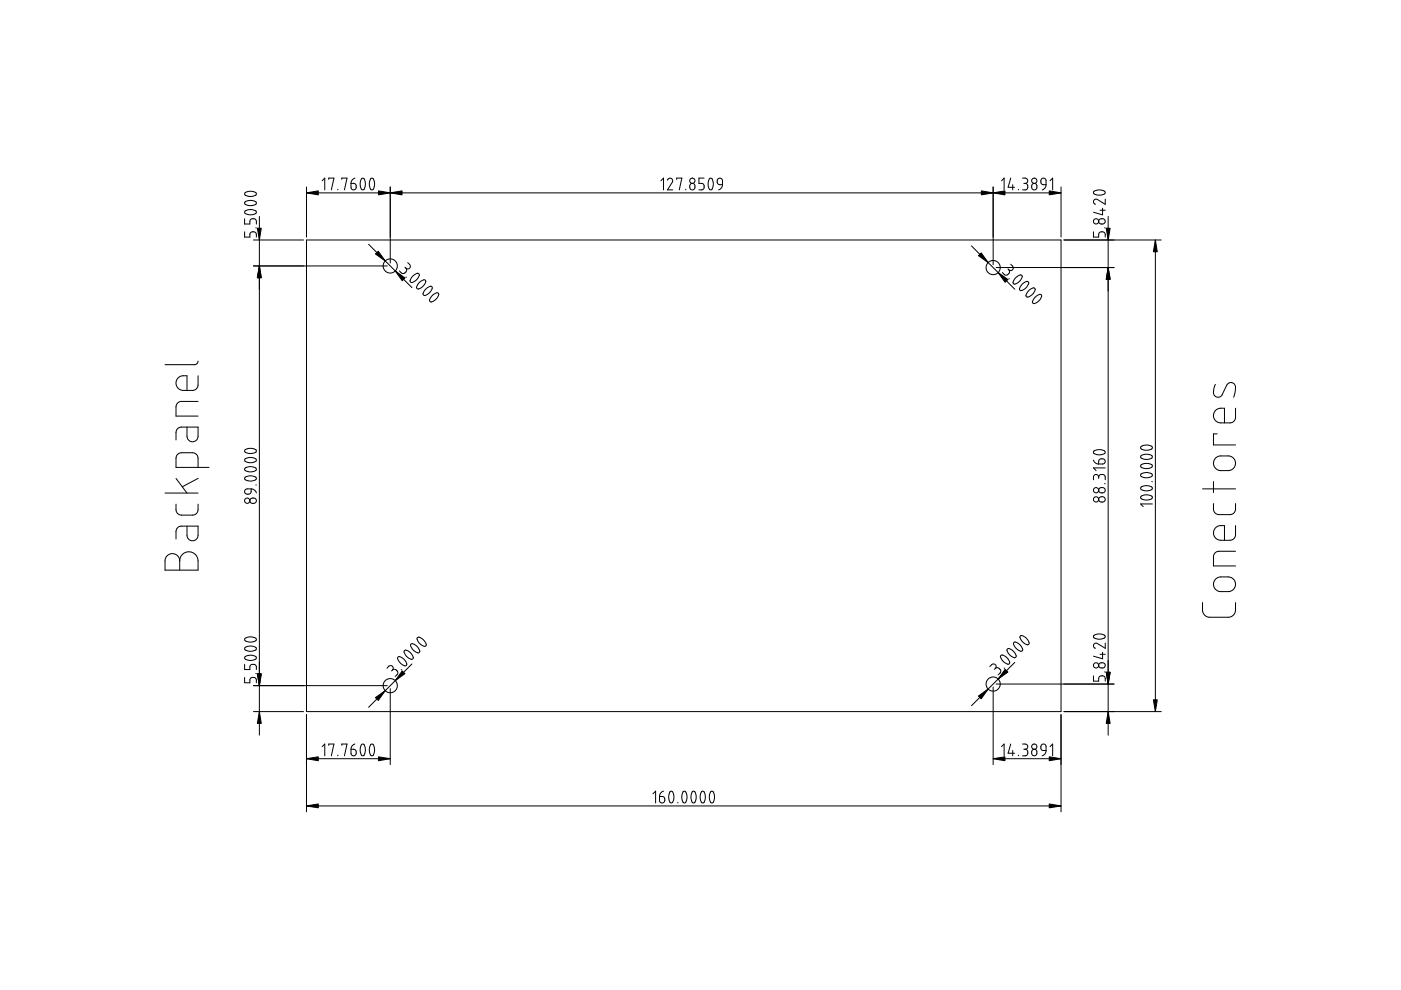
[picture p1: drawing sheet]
<svg xmlns="http://www.w3.org/2000/svg" width="297mm" height="210mm" viewBox="0 0 297 210" stroke-linecap="round" stroke-linejoin="round" font-family="sans-serif">
<g fill="none" stroke="#000" stroke-width=".21">
<path d="M65 39.6v10.7M68.3 38.3l.6-.5v2.5M69.7 38v-.2h1.1l-.5 2.5M72.5 38v-.2h1.1l-.6 2.5M74.4 38.9h.7l.3 .2 .1 .7-.1 .3-.5 .2-.4-.3zM75.2 37.8l-.5 .4-.3 .7M76.7 37.9h.5l.2 .5 .1 .8-.3 .8a.49 .49 0 0 1-.6 .1 .49 .49 0 0 1-.2-.5v-1zM78.6 37.9l.5-.1 .3 .9-.1 1.1-.3 .5-.4-.2-.3-.8v-.7zM82.7 39.6v16.2M140.1 38.3l.6-.5v2.5M141.5 38.2l.5-.4 .6 .3v.5l-1.1 1.7h1.1M143.5 38v-.2h1.1l-.6 2.5"/>
<path d="M146.4 39.1l.5-.2 .4 .2v.8l-.1 .2-.5 .2-.4-.3-.1-.7zM149.3 37.8h-1.1v1.1h.7l.4 .4v.5l-.2 .4-.9 .1M150.4 37.9h.5l.3 .5v.8l-.2 .8a.49 .49 0 0 1-.6 .1 .49 .49 0 0 1-.2-.5v-1zM152.2 38l.4-.2 .4 .1 .2 .3v1h-.7l-.3-.3zM153.2 39.2l-.2 .6-.6 .5M210.6 39.6v16.5M212.3 38.3l.6-.5v2.5M214.3 37.8l-.6 1.9h1.4M214.7 39.2v1.1M216.8 37.8h.7l.3 .3v.6l-.5 .2M217.1 38.9h.2M217.3 38.9l.6 .3v.7l-.3 .3-.8 .1"/>
<path d="M218.9 39.1l.5-.2 .4 .2v.8l-.1 .2-.5 .2-.3-.2-.2-.3zM220.8 37.9l.5-.1 .4 .2 .1 1.2h-.6l-.4-.3-.1-.7zM221.8 39.2l-.2 .7-.6 .4M222.6 38.3l.6-.5v2.5M225 39.6v10.7M51.9 49.1v1.2h1.1v-.7l.5-.5 .7 .2 .2 1M51.9 46.4v1.1h1.1v-.7l.4-.4 .8 .1 .2 1M51.9 44.8l.4-.2 1-.2 .9 .3 .2 .4-.5 .3-1.2 .1-.8-.3zM51.9 42.8l1.1-.3 1.1 .2a.45 .45 0 0 1 .2 .6 .45 .45 0 0 1-.6 .2l-.8 .1-.6-.1-.4-.3zM51.9 40.9l.9-.3 1.3 .1a.44 .44 0 0 1 .2 .6 .44 .44 0 0 1-.5 .3l-.9 .1-.6-.2-.4-.2zM53.7 50.9h10.6M53.7 56.4h28.4"/>
<path d="M54.2 48.3h.2M55 45.9v110M65 50.9h160v100h-160zM65 40.9h160M71.6 40.1v.2M78.1 51.8l9.2 9.2M85.9 56.7l.2 .2M86.1 56.9l.1 .5-.5 .6-.5-.1-.5-.5M86.1 58.7v.1M86.4 55.7l.5 .5 .1 .4-.4 .4-.5-.1M87.5 58.5l.8-.5a.45 .45 0 0 1 .6 .2 .45 .45 0 0 1-.2 .6l-.5 .7-.9 .4a.57 .57 0 0 1-.4-.5 .57 .57 0 0 1 .4-.6zM88.9 59.9l.8-.5a.45 .45 0 0 1 .6 .2 .45 .45 0 0 1-.2 .6l-.7 .8-.7 .3a.57 .57 0 0 1-.4-.5 .57 .57 0 0 1 .3-.6z"/>
<path d="M145.4 40.1v.2M206 52.1l9.2 9.2M211.2 56.7h25M213.7 57l.2 .2M213.9 57.2l.1 .6-.6 .5h-.4l-.5-.5M214 59.1l-.1 .1M214.3 56l.5 .6v.4l-.3 .3-.6-.1M215.2 59l1-.7a.44 .44 0 0 1 .6 .3 .44 .44 0 0 1-.3 .6l-.5 .6-.7 .4a.46 .46 0 0 1-.5-.3 .46 .46 0 0 1 .2-.6zM216 40.1v.2M225.6 50.9h20.6M231.8 49.1v1.2h1.1l.1-.8 .4-.4 .5 .1 .3 .2 .1 .9M231.9 40.6l1.1-.3 1.1 .2a.45 .45 0 0 1 .1 .6 .45 .45 0 0 1-.5 .2l-.8 .1-.8-.2a.36 .36 0 0 1-.2-.6z"/>
<path d="M233.1 46.5l.9-.1 .3 .2v.5l-.3 .4h-.7l-.4-.5zM233.2 44.6h1.1M233.8 44.2v1.4l-2-.6M234.2 48.3h.1M234.3 42.2v1.1l-1.9-1.1-.4 .1-.2 .4 .1 .4 .3 .2M234.9 45.9v110M245 50.9v100M42 79.7l-.1 2.3-.4 .6-.6 .2h-2.1l-.8-.3-.5-.6-.2-.5 .1-.7 .3-.5 .8-.5h1.1v3.1M42 76.6l-.2 .5-.4 .2h-6.4M90.3 61.3l.8-.6a.45 .45 0 0 1 .6 .3 .45 .45 0 0 1-.3 .6l-.5 .7-.8 .4a.57 .57 0 0 1-.4-.6 .57 .57 0 0 1 .3-.5zM91.5 62.8l1-.7a.43 .43 0 0 1 .5 .2 .43 .43 0 0 1-.2 .6l-.7 .9-.8 .2-.2-.4zM216.6 60.4l1-.7h.3l.2 .2-.1 .4-.4 .7-.9 .6a.46 .46 0 0 1-.6-.3 .46 .46 0 0 1 .3-.6z"/>
<path d="M218.1 61.6l.8-.5a.45 .45 0 0 1 .6 .2 .45 .45 0 0 1-.2 .6l-.6 .7-.8 .4a.57 .57 0 0 1-.4-.5 .57 .57 0 0 1 .3-.6zM219.5 63l.8-.5a.45 .45 0 0 1 .6 .2 .45 .45 0 0 1-.3 .6l-.5 .6-.8 .5a.57 .57 0 0 1-.4-.5 .57 .57 0 0 1 .3-.6zM39.6 90.6v2l.2 .5 .4 .4 .5 .2 .5-.1 .5-.3 .3-.8v-1.9h-3.6l-.5 .1-.4 .4-.2 .4v1.8M42 99.1v-2.2l-.2-.4-.4-.4-.5-.1h-2.5l-.6 .2-.3 .3-.2 .6v2h7M42 85.1h-3.7l-.7 .4-.3 .7v2h4.7M51.9 99.3l.8-.3h.7l.8 .2 .2 .4-.5 .3-1.2 .1-.8-.3zM51.9 97.3l1.2-.3 1 .2a.45 .45 0 0 1 .2 .6 .45 .45 0 0 1-.6 .2l-.8 .1-.6-.1-.4-.3zM52 95.4l.8-.3 1.3 .1a.45 .45 0 0 1 .2 .6 .45 .45 0 0 1-.6 .3l-.8 .1-.7-.2-.3-.3zM231.8 97.6l.5 .6 .6 .2M231.9 95.7l.9-.4 1.3 .3a.51 .51 0 0 1 .1 .6 .51 .51 0 0 1-.6 .2h-.8l-.7-.2-.3-.2zM233.2 97.4l.7-.1 .3 .1 .1 .4-.1 .4-.4 .2h-.9v-.6zM234.3 99.2h-2.5l.6 .6"/>
<path d="M241.9 98.6l.6-.3h.9l.8 .2 .1 .4-.6 .4-.9 .1-.8-.3zM241.9 96.7l.8-.4h.7l.8 .3 .1 .3-.5 .4-1 .1-.8-.3zM241.9 94.7l.6-.3h.8l.9 .2 .1 .4-.5 .4-1 .1-.8-.3zM257.7 81.5l-.4 1v1l.4 .6 .7 .1 .7-.4 1.2-2.4 .6-.3 .7 .2 .3 .4 .1 .5-.4 2M257.7 97.1l.9-.4 2.4 .1 .6 .4 .3 .5v1.1l-.4 .5-.6 .4h-2.6l-.6-.4-.4-.7v-.8zM258.1 92h-.8v2.3h4.7M262 86.6l-.1 2.3-.4 .5-.6 .3h-2.2l-.8-.3-.4-.5-.2-.7v-.5l.3-.6 .8-.5h1.2v3.1M35 104.5h7M35.5 117.8l.7-.4 .9 .1 .7 .5 .3 .9 .2-.9 .7-.7 .9-.3 .9 .1 .7 .5 .4 .8 .1 2.5h-7v-2.2zM37.3 106.9l.1 1.6 .5 .6 .5 .1h2.5l.6-.2 .5-.7v-1.4M37.3 101.4l2.3 3.1M38.1 118.9v2"/>
<path d="M39.6 111.5v2.1l.2 .5 .4 .4 .5 .2 .5-.1 .5-.3 .3-.8v-2h-3.6l-.5 .2-.4 .4-.2 .4v1.8M42 101.4l-3.3 1.8M51.9 101.2l.8-.3h.8l.7 .3 .2 .3-.6 .4-1 .1-.8-.3-.1-.2zM52 103.9l.4-.2h.9l-.1 .7-.3 .4h-.7l-.3-.4zM53.1 105.8l.4-.2h.5l.3 .4v.4l-.3 .3h-.7l-.3-.4zM53.3 103.7l.7 .2 .4 .6M54.2 102.8h.2M232.9 101.2l-.2-.5-.5-.1-.4 .4v.7M232.9 101.2l.4-.6h.7l.3 .4v.7M232.9 101.2v.2M233 103.6l.3-.2h.7l.3 .3v.4l-.4 .4h-.6l-.3-.3zM233.1 105.5l.3-.2 .7 .1 .2 .4-.1 .5-.4 .1-.6-.1-.3-.4z"/>
<path d="M234.2 102.6h.1M241.9 105.3l.7-.4h.8l.8 .3 .1 .3-.4 .4-1 .1-.9-.3zM241.9 103.3l.6-.3h.9l.8 .3 .1 .3-.5 .4-1 .1-.8-.3zM241.9 100.6l.7-.4h.8l.8 .3 .1 .3-.4 .4-1 .1-.9-.3zM244.2 102.1h.1M244.3 106.8h-2.5l.6 .6M255 103.7h7M257.3 106.8l.1 1.6 .3 .5 .7 .2h2.4l.6-.2 .5-.7 .1-1.4M257.3 102.1v2.3M262 116.9h-3.8l-.6 .4-.3 .7v2h4.7M262 111.4l-.1 2.4-.5 .6-.5 .2-2.3-.1-.8-.3-.3-.5-.2-.6v-.6l.3-.5 .8-.5 1.2-.1v3.2M51.9 139.3l.6-.3 .8-.1 .9 .3 .2 .4-.6 .3-1 .1-.8-.3-.1-.2z"/>
<path d="M51.9 137.3l.4-.2 1-.1 .9 .2 .2 .4-.5 .4-1.2 .1-.8-.3zM51.9 135.4l1.1-.4 1.1 .3a.45 .45 0 0 1 .2 .5 .45 .45 0 0 1-.6 .3h-.8l-.6-.1-.4-.2zM84.4 139.3h.4l.8 .4 .6 .9v.4l-.3 .2-.9-.5-.6-.9zM85.7 137.9h.5l.8 .5 .6 .8v.5l-.4 .1-.8-.5-.7-.8zM87.1 136.6l.5-.1 .8 .5 .5 .8v.5l-.3 .1-.8-.4-.7-.9zM88.5 135.2l.3-.1 .8 .4 .7 1v.4l-.4 .1-.9-.5-.5-.8zM212.2 139l.3-.1 .8 .3 .5 .6 .3 .6a.57 .57 0 0 1-.5 .4 .57 .57 0 0 1-.6-.3l-.7-.8-.2-.4zM213.6 137.6l.3-.1 .7 .3 .6 .6 .3 .7a.57 .57 0 0 1-.6 .4 .57 .57 0 0 1-.5-.4l-.8-1zM214.9 136.2l.4-.1 .7 .4 .6 .6 .2 .6a.57 .57 0 0 1-.5 .4 .57 .57 0 0 1-.5-.3l-.9-1zM216.3 134.9l.5-.1 .8 .5 .6 .9-.1 .4-.4 .1-.8-.5-.6-.8zM231.9 134.7l1-.3 1.3 .3a.59 .59 0 0 1-.1 .6 .59 .59 0 0 1-.7 .2h-.6l-.8-.2zM233.2 138.7h1.1"/>
<path d="M233.8 138.3v1.4l-2-.6M234.3 136.4v1.1l-1.8-1.1-.5 .1-.2 .3 .2 .5 .2 .2M255 127.8v2.1l.6 .7 .7 .3h4.3l.5-.2 .5-.4 .3-.6 .1-1.9M257.6 122.9l1-.6 2.3 .1 .5 .3 .4 .5 .2 .6-.1 .6-.4 .5-.6 .4-2.5 .1-.7-.5-.4-.6v-.7zM51.9 143.6v1.2h1.1v-.8l.4-.4 .8 .2 .2 1M51.9 140.9v1.1h1.1v-.7l.4-.4 .8 .1 .2 1M53.7 150.9h10.6M53.7 145.4h28.4M54.2 142.8h.2M65 151.5v20.6M68.3 158.3l.6-.5v2.5M69.7 158v-.2h1.1l-.5 2.5"/>
<path d="M72.5 158v-.2h1.1l-.6 2.5M74.4 158.9h.7l.4 .2v.7l-.2 .3-.4 .2-.4-.3zM75.2 157.8l-.5 .3-.3 .8M76.7 157.8h.4l.3 .7v1l-.2 .6a.63 .63 0 0 1-.8-.8v-.7zM78.6 157.8h.5l.3 .6v.9l-.3 .8a.66 .66 0 0 1-.8-.8v-.7zM82 141.7l.5-.5 .5-.1 .4 .5-.2 .4M82.7 146v16.1M83.2 142l.6-.1 .5 .6v.4l-.5 .5M83.2 142l-.2 .3M85.1 142h.1M87.3 140.8l-9.2 9.2M209.9 141.3l.5-.5h.4l.4 .4-.2 .5"/>
<path d="M210.6 145.7v16.4M211 141.7l.6-.1 .6 .5-.1 .5-.5 .5M211 141.7l-.2 .2M211.2 145h25M212.3 158.3l.6-.5v2.5M212.9 141.6l.1 .1M214.3 157.8l-.6 1.9h1.4M214.7 159.1v1.2M215.2 140.4l-9.2 9.2M216.8 157.8h.6l.4 .2v.6l-.5 .3M217.1 158.9h.2M217.3 158.9l.5 .2 .1 .8-.4 .3-.7 .1"/>
<path d="M218.9 159l.5-.1 .4 .2v.7l-.3 .4h-.4l-.3-.2-.1-.7zM220.9 157.9l.4-.1 .4 .2 .1 1.1h-.7l-.3-.2-.1-.7zM221.8 159.1l-.2 .7-.6 .5M222.6 158.3l.6-.5v2.5M225 151.5v20.6M225.6 150.9h20.6M231.8 143.3v1.1h1.1l.1-.8 .4-.3h.5l.3 .2 .1 .9M233.1 140.7l.3-.2 .8 .2 .1 .3-.1 .5-.3 .1-.8-.1-.2-.4zM234.2 142.5h.1M65 160.9h17.7M65 170.9h160M71.6 160.1v.2"/>
<path d="M138.5 168.3l.5-.6v2.5M139.8 168.9h.7l.3 .2 .1 .6-.1 .4-.5 .1-.3-.1zM140.7 167.7l-.7 .5-.2 .7M142 167.9h.1a.66 .66 0 0 1 .8 .8l-.2 1.3a.45 .45 0 0 1-.6 .2 .45 .45 0 0 1-.2-.6l-.1-.8zM143.7 170.1v.1M144.8 167.9h.1a.66 .66 0 0 1 .7 .8l-.2 1.4-.4 .1-.3-.4-.2-.6zM146.8 167.9a.66 .66 0 0 1 .8 .8l-.2 1.3a.45 .45 0 0 1-.6 .2 .45 .45 0 0 1-.2-.6l-.1-.8zM148.7 167.9h.1a.63 .63 0 0 1 .7 .8l-.1 1.2a.44 .44 0 0 1-.6 .3 .44 .44 0 0 1-.3-.5l-.1-.9zM150.7 167.9a.65 .65 0 0 1 .6 .1 .65 .65 0 0 1 .2 .7l-.2 1.2a.45 .45 0 0 1-.6 .3 .45 .45 0 0 1-.2-.6l-.1-.9zM210.6 160.9h14.4M216 160.1v.2"/>
<circle cx="146.8" cy="38.3" r=".56"/>
<circle cx="219.3" cy="38.3" r=".56"/>
<circle cx="82.7" cy="56.4" r="1.5"/>
<circle cx="210.6" cy="56.7" r="1.5"/>
<circle cx="232.4" cy="46.9" r=".55"/>
<circle cx="52.4" cy="106.2" r=".56"/>
<circle cx="232.4" cy="103.9" r=".55"/>
<circle cx="232.4" cy="105.9" r=".55"/>
<circle cx="82.7" cy="145.4" r="1.5"/>
<circle cx="210.6" cy="145" r="1.5"/>
<circle cx="219.3" cy="158.3" r=".55"/>
<circle cx="232.4" cy="141.1" r=".55"/>
</g>
<g fill="#000" stroke="#000" stroke-width=".21">
<path d="M55 56.4l.4 2.5h-.8zM54.6 48.4h.8l-.4 2.5zM65 40.9l2.5-.4v.8zM79.6 53.8l.6-.5 1.5 2zM80.2 40.5l2.5 .4-2.5 .4zM82.7 40.9l2.5-.4v.8zM83.8 57.4l2.1 1.5-.6 .6zM208 53.6l1.5 2.1-2-1.5zM210.6 40.9l2.5-.4v.8zM208.1 40.5l2.5 .4-2.5 .4zM211.6 57.8l2.1 1.5-.6 .6zM222.5 40.5l2.5 .4-2.5 .4z"/>
<path d="M234.9 56.7l.5 2.5h-.9zM234.5 48.4h.9l-.5 2.5zM245 50.9l.4 2.5h-.9zM54.6 142.9h.8l-.4 2.5zM55 150.9l.4 2.5h-.8zM79.6 147.9l2.1-1.5-1.5 2.1zM85.3 142.3l.6 .5-2.1 1.5zM207.5 147.6l2-1.5-1.5 2.1zM213.1 141.9l.6 .6-2.1 1.5zM234.5 142.5h.9l-.5 2.5zM234.9 150.9l.5 2.5h-.9zM244.5 148.4h.9l-.4 2.5z"/>
<path d="M65 160.9l2.5-.4v.8zM65 170.9l2.5-.4v.8zM80.2 160.5l2.5 .4-2.5 .4zM210.6 160.9l2.5-.4v.8zM222.5 160.5l2.5 .4-2.5 .4zM222.5 170.5l2.5 .4-2.5 .4z"/>
</g>
</svg>
